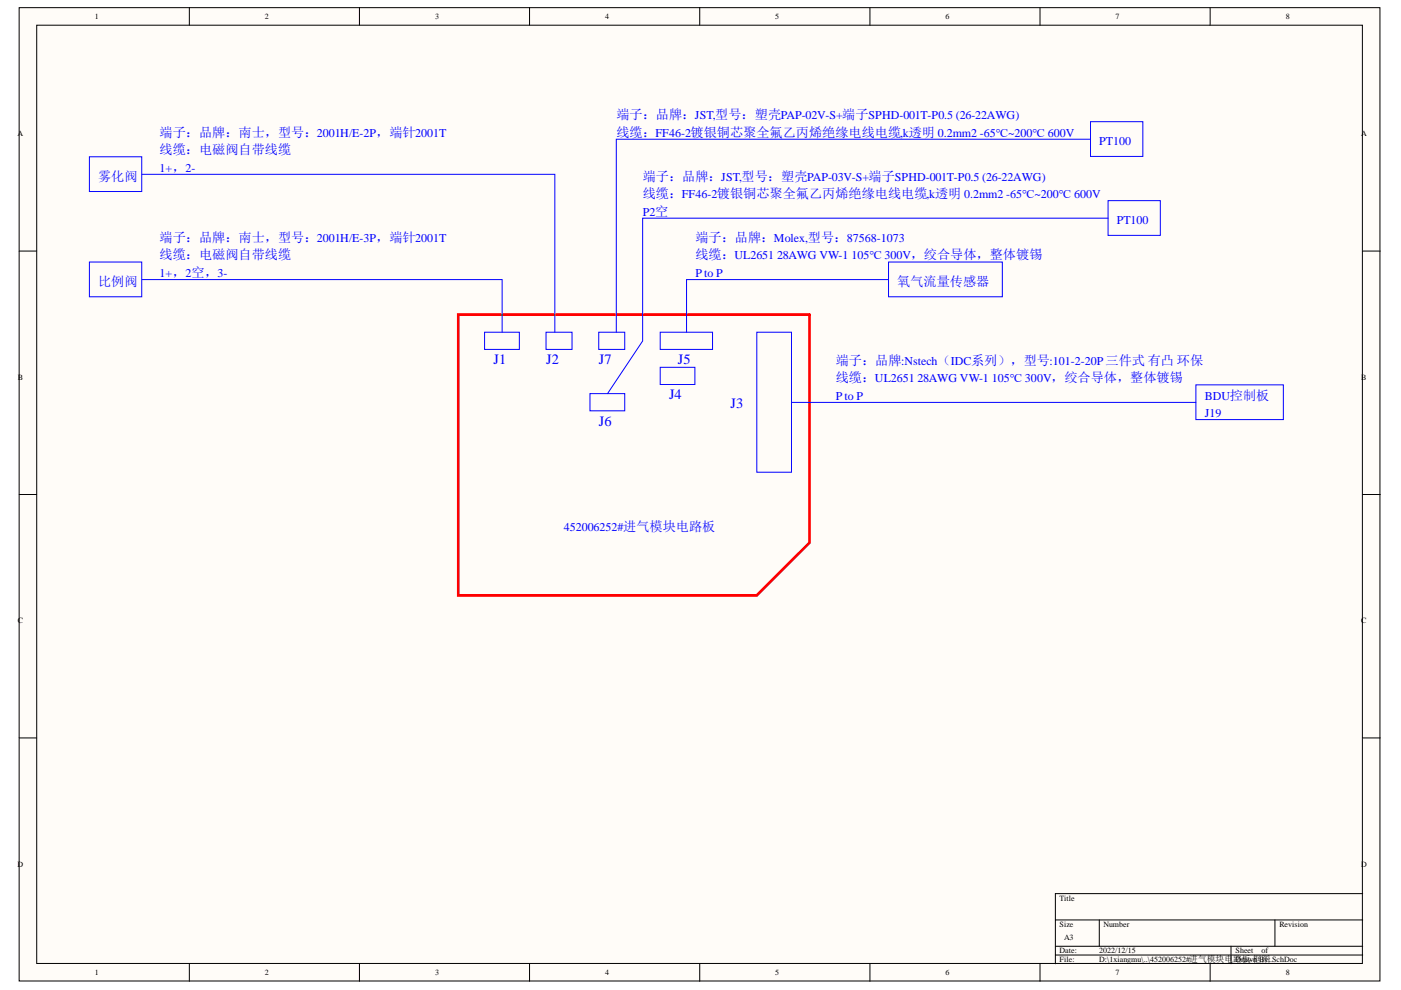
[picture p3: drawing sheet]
<svg xmlns="http://www.w3.org/2000/svg" width="297mm" height="210mm" viewBox="0 0 297 210" stroke-linecap="round" stroke-linejoin="round" font-family="sans-serif">
<defs><g id="words">
<g font-size="3" fill="#00f">
<text x="104.6" y="77.2">J1</text>
<text x="115.8" y="77.2">J2</text>
<text x="127" y="77.2">J7</text>
<text x="143.7" y="77.2">J5</text>
<text x="141.9" y="84.7">J4</text>
<text x="154.9" y="86.5">J3</text>
<text x="127" y="90.3">J6</text>
</g>
<g font-size="2.8" fill="#00f">
<text x="33.8" y="29">端子：品牌：南士，型号：2001H/E-2P，端针2001T</text>
<text x="130.7" y="25.3">端子：品牌：JST,型号：塑壳PAP-02V-S+端子SPHD-001T-P0.5 (26-22AWG)</text>
<text x="130.7" y="29">线缆：FF46-2镀银铜芯聚全氟乙丙烯绝缘电线电缆,k透明 0.2mm2 -65℃~200℃ 600V</text>
<text x="33.8" y="32.7">线缆：电磁阀自带线缆</text>
<text x="20.8" y="38.3">雾化阀</text>
<text x="136.3" y="38.3">端子：品牌：JST,型号：塑壳PAP-03V-S+端子SPHD-001T-P0.5 (26-22AWG)</text>
<text x="136.3" y="42">线缆：FF46-2镀银铜芯聚全氟乙丙烯绝缘电线电缆,k透明 0.2mm2 -65℃~200℃ 600V</text>
<text x="33.8" y="51.3">端子：品牌：南士，型号：2001H/E-3P，端针2001T</text>
<text x="147.4" y="51.3">端子：品牌：Molex,型号：87568-1073</text>
<text x="33.8" y="55">线缆：电磁阀自带线缆</text>
<text x="147.4" y="55">线缆：UL2651 28AWG VW-1 105℃ 300V，绞合导体，整体镀锡</text>
<text x="20.8" y="60.6">比例阀</text>
<text x="190.2" y="60.6">氧气流量传感器</text>
<text x="177.2" y="77.3">端子：品牌:Nstech（IDC系列），型号:101-2-20P三件式 有凸 环保</text>
<text x="177.2" y="81">线缆：UL2651 28AWG VW-1 105℃ 300V，绞合导体，整体镀锡</text>
</g>
<g font-size="2.5" fill="#00f">
<text x="233" y="30.8">PT100</text>
<text x="33.8" y="36.4">1+，2-</text>
<text x="136.3" y="45.7">P2空</text>
<text x="236.8" y="47.6">PT100</text>
<text x="33.8" y="58.7">1+，2空，3-</text>
<text x="147.4" y="58.7">P to P</text>
<text x="177.2" y="84.8">P to P</text>
<text x="255.4" y="84.8">BDU控制板</text>
<text x="255.4" y="88.5">J19</text>
<text x="119.5" y="112.7">452006252#进气模块电路板</text>
</g>
<g font-size="1.7">
<text x="20.1" y="4.1">1</text>
<text x="56.2" y="4.1">2</text>
<text x="92.3" y="4.1">3</text>
<text x="128.3" y="4.1">4</text>
<text x="164.3" y="4.1">5</text>
<text x="200.5" y="4.1">6</text>
<text x="236.5" y="4.1">7</text>
<text x="272.6" y="4.1">8</text>
<text x="3.7" y="28.9">A</text>
<text x="288.6" y="28.9">A</text>
<text x="3.8" y="80.5">B</text>
<text x="288.6" y="80.5">B</text>
<text x="3.8" y="132.2">C</text>
<text x="288.6" y="132.2">C</text>
<text x="3.7" y="183.7">D</text>
<text x="288.6" y="183.7">D</text>
<text x="224.7" y="191">Title</text>
<text x="224.7" y="196.6">Size</text>
<text x="234" y="196.6">Number</text>
<text x="271.3" y="196.6">Revision</text>
<text x="224.7" y="202.2">Date:</text>
<text x="225.6" y="199.4">A3</text>
<text x="233" y="202.2">2022/12/15</text>
<text x="262" y="202.2">Sheet</text>
<text x="267.5" y="202.2">of</text>
<text x="20.1" y="206.8">1</text>
<text x="56.2" y="206.8">2</text>
<text x="92.3" y="206.8">3</text>
<text x="128.3" y="206.8">4</text>
<text x="164.3" y="206.8">5</text>
<text x="200.5" y="206.8">6</text>
<text x="224.7" y="204">File:</text>
<text x="233" y="204">D:\1xiangmu\..\452006252#进气模块电路板-框图.SchDoc</text>
<text x="236.5" y="206.8">7</text>
<text x="262" y="204">Drawn By:</text>
<text x="272.6" y="206.8">8</text>
</g>
</g></defs>
<g fill="#fffcf8" stroke="#000" stroke-width=".21">
<path d="M4.1 1.6h288.5v206.4h-288.5z"/>
<path d="M7.8 5.3h281.1v199h-281.1z"/>
</g>
<g fill="none" stroke="#000" stroke-width=".21">
<path d="M40.1 1.6v3.7M76.2 1.6v3.7M112.3 1.6v3.7M148.4 1.6v3.7M184.4 1.6v3.7M220.5 1.6v3.7M256.6 1.6v3.7M4.1 53.2h3.7M288.9 53.2h3.8M4.1 104.8h3.7M288.9 104.8h3.8M4.1 156.5h3.7"/>
<path d="M288.9 156.5h3.8M223.8 195.1h65.1M233.1 195.1v5.5M270.3 195.1v5.5M288.9 189.5h-65.1v14.8M40.1 204.3v3.8M76.2 204.3v3.8M112.3 204.3v3.8M148.4 204.3v3.8M184.4 204.3v3.8M220.5 204.3v3.8M223.8 200.6h65.1"/>
<path d="M223.8 202.5h65.1M256.6 204.3v3.8M261 200.6v3.7"/>
</g>
<path d="M97.2 66.7h74.4v48.4l-11.1 11.1h-63.3z" fill="none" stroke="#f00" stroke-width=".56"/>
<g fill="none" stroke="#00f" stroke-width=".21">
<path d="M19 33.2h11.1v7.4h-11.1zM30.1 37h87.5v33.4M231.2 25.8h11.1v7.4h-11.1zM231.2 29.5h-100.5v40.9M19 55.6h11.1v7.3h-11.1zM30.1 59.3h76.4v11.1M188.4 55.6h24.1v7.3h-24.1zM188.4 59.3h-42.8v11.1M234.9 42.5h11.1v7.4h-11.1zM234.9 46.3h-98.6v26l-7.5 11.2M102.7 70.4h7.4v3.7h-7.4zM115.8 70.4h5.5v3.7h-5.5z"/>
<path d="M126.9 70.4h5.6v3.7h-5.6zM140 70.4h11.1v3.7h-11.1zM140 77.9h7.3v3.6h-7.3zM160.5 70.4h7.3v29.7h-7.3zM125.1 83.5h7.4v3.6h-7.4zM167.9 85.3h85.7M253.6 81.6h18.5v7.4h-18.5z"/>
</g>
<use href="#words"/>
</svg>
